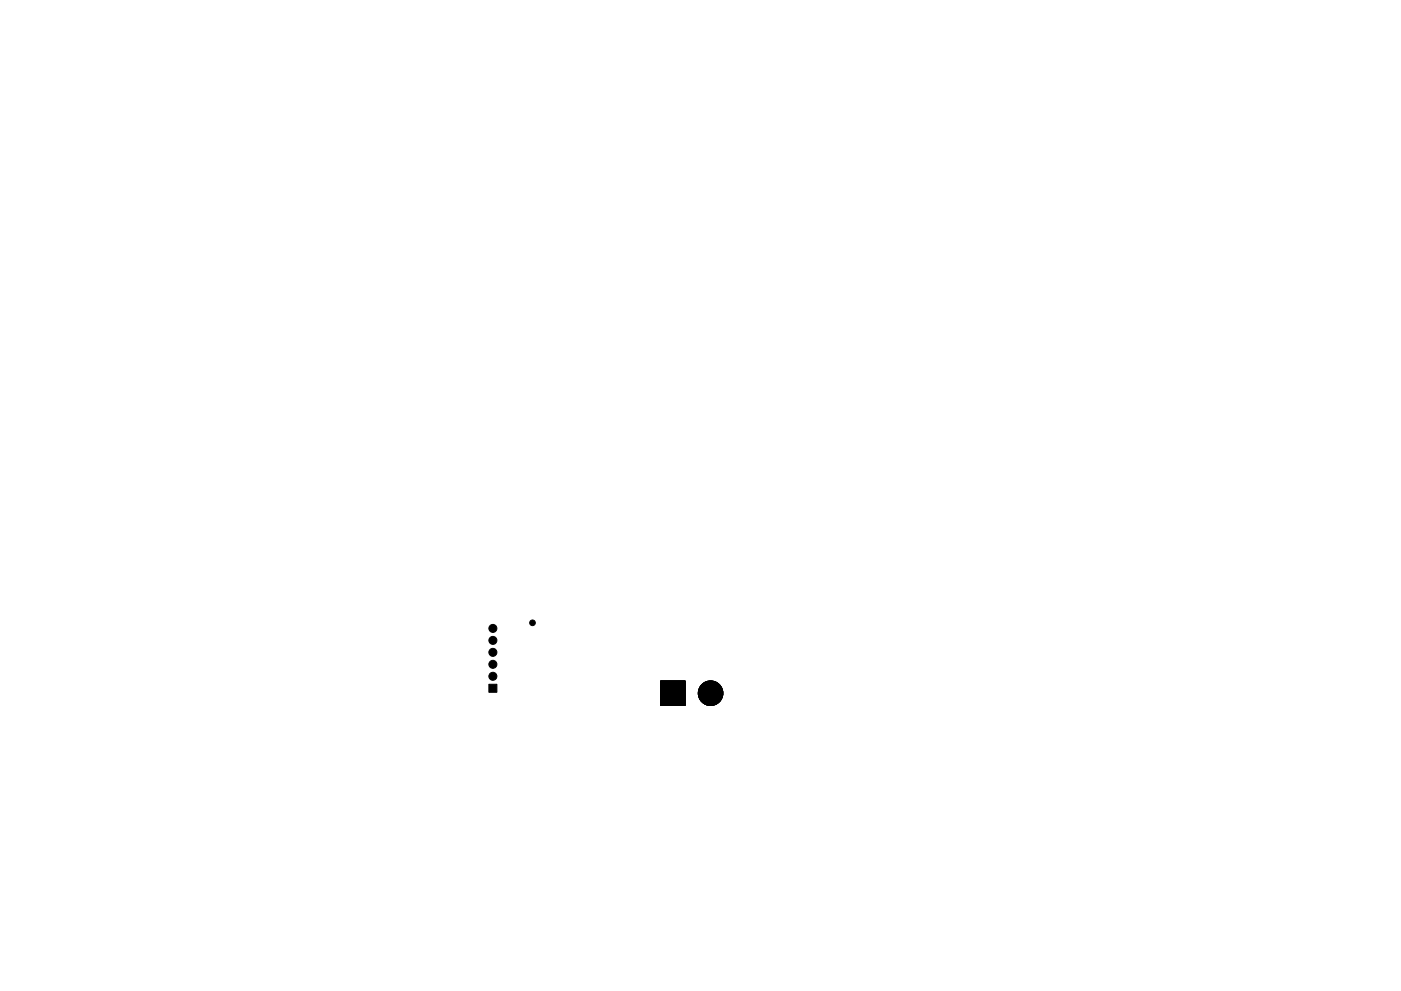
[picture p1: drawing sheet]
<svg xmlns="http://www.w3.org/2000/svg" width="297mm" height="210mm" viewBox="0 0 297 210" stroke-linecap="round" stroke-linejoin="round" font-family="sans-serif">
<g fill="#000" stroke="#000" stroke-width=".21">
<path d="M103.7 145.2h1.7v1.7h-1.7zM140.1 144.5h5.2v5.2h-5.2z"/>
<circle cx="104.5" cy="135.9" r=".85"/>
<circle cx="104.5" cy="138.4" r=".85"/>
<circle cx="104.5" cy="133.3" r=".85"/>
<circle cx="112.9" cy="132.1" r=".6"/>
<circle cx="104.5" cy="143.5" r=".85"/>
<circle cx="104.5" cy="140.9" r=".85"/>
<circle cx="150.7" cy="147.1" r="2.6"/>
</g>
</svg>
